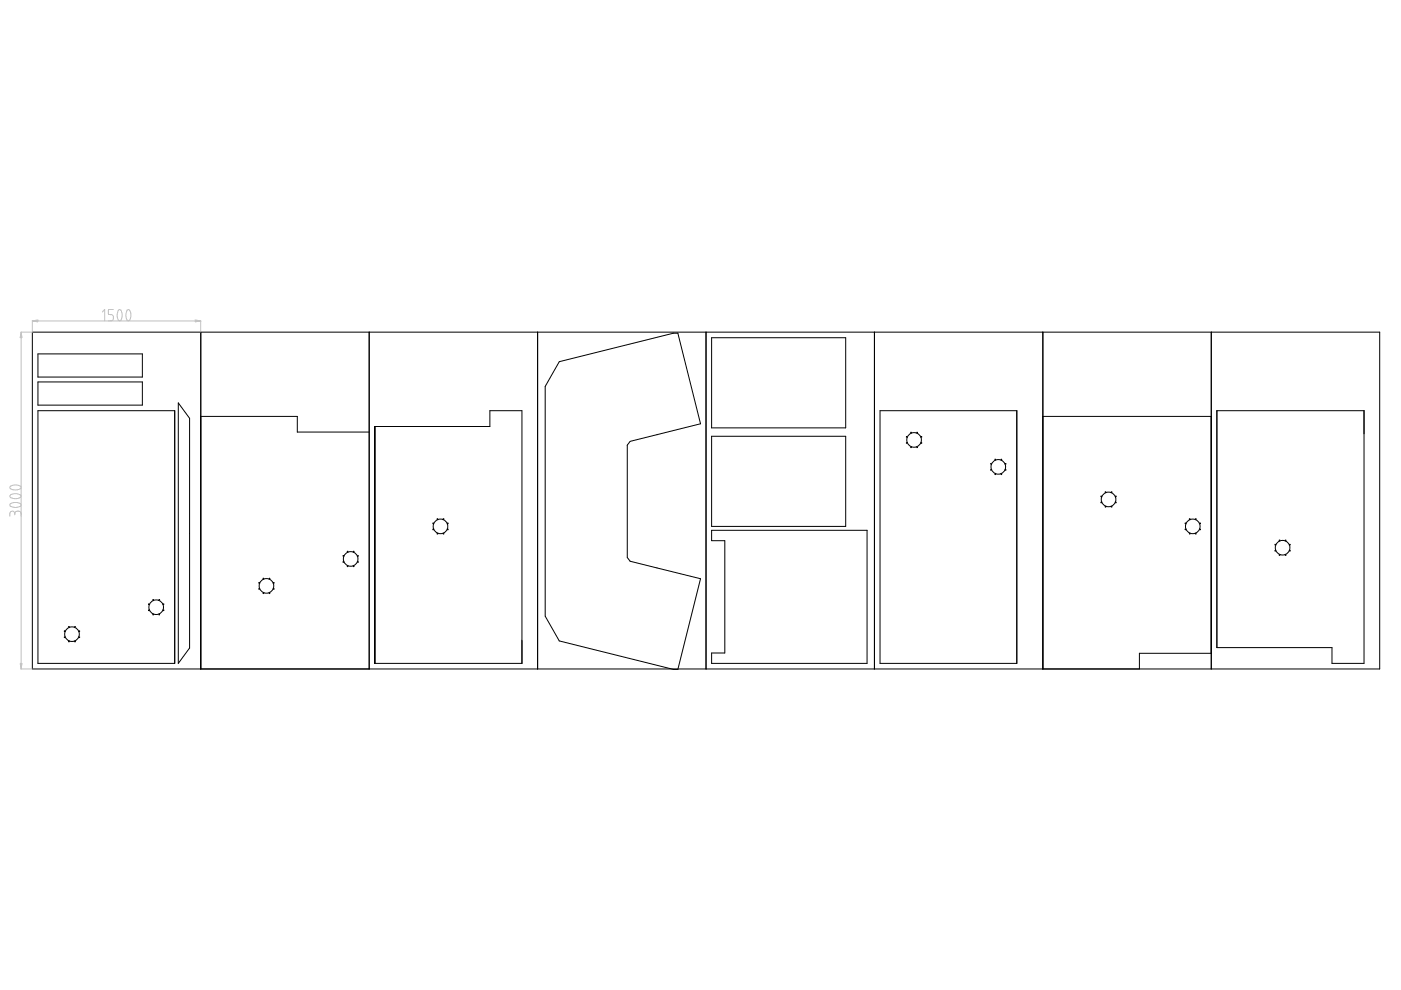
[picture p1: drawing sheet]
<svg xmlns="http://www.w3.org/2000/svg" width="297mm" height="210mm" viewBox="0 0 297 210" stroke-linecap="round" stroke-linejoin="round" font-family="sans-serif">
<g fill="none" stroke="#000" stroke-width=".21">
<path d="M6.9 70.4h285.6v71.4h-285.6zM8 75h22.2v4.9h-22.2zM42.6 70.4v71.4M78.3 70.4v71.4M114 70.4v71.4M118.6 76.7l24.1-6h1l4.8 19.2-14.9 3.7-.6 .8v23.8l.6 .8 14.9 3.7-4.8 19.2h-1l-24.1-6-3-5.3v-48.7zM149.7 70.4v71.4M150.9 71.6h28.4v19.1h-28.4zM185.4 70.4v71.4M221.1 70.4v71.4M256.8 70.4v71.4M8 87.1h29v53.6h-29z"/>
<path d="M8 81h22.2v4.9h-22.2zM37.8 85.4l2.4 3.3v48.7l-2.4 3.3zM42.6 88.3h20.4v3.3h15.3M79.5 90.4h24.4v-3.3h6.8v53.6h-31.2zM150.9 92.5h28.4v19.1h-28.4zM186.6 87.1h29v53.6h-29zM221.1 88.3h35.7M258 87.1h31.2v53.6h-6.8v-3.4h-24.4zM150.9 112.4h32.9v28.3h-32.9v-2.2h2.8v-23.9h-2.8zM256.8 138.5h-15.2v3.3"/>
<circle cx="192.3" cy="92.6" r=".08"/>
<circle cx="192.3" cy="93.9" r=".08"/>
<circle cx="193.2" cy="94.8" r=".08"/>
<circle cx="193.2" cy="91.7" r=".08"/>
<circle cx="193.8" cy="93.3" r="1.55"/>
<circle cx="194.4" cy="94.8" r=".08"/>
<circle cx="194.4" cy="91.7" r=".08"/>
<circle cx="195.4" cy="92.6" r=".08"/>
<circle cx="195.4" cy="93.9" r=".08"/>
<circle cx="210.1" cy="98.3" r=".08"/>
<circle cx="210.1" cy="99.6" r=".08"/>
<circle cx="211" cy="97.4" r=".08"/>
<circle cx="211.7" cy="99" r="1.55"/>
<circle cx="212.3" cy="97.4" r=".08"/>
<circle cx="213.2" cy="98.3" r=".08"/>
<circle cx="213.2" cy="99.6" r=".08"/>
<circle cx="72.8" cy="119.2" r=".08"/>
<circle cx="72.8" cy="117.9" r=".08"/>
<circle cx="73.7" cy="117" r=".08"/>
<circle cx="74.3" cy="118.5" r="1.55"/>
<circle cx="75" cy="117" r=".08"/>
<circle cx="75.9" cy="119.2" r=".08"/>
<circle cx="75.9" cy="117.9" r=".08"/>
<circle cx="91.8" cy="112.2" r=".08"/>
<circle cx="91.8" cy="111" r=".08"/>
<circle cx="92.7" cy="110.1" r=".08"/>
<circle cx="92.7" cy="113.2" r=".08"/>
<circle cx="93.4" cy="111.6" r="1.55"/>
<circle cx="94" cy="110.1" r=".08"/>
<circle cx="94" cy="113.2" r=".08"/>
<circle cx="94.9" cy="112.2" r=".08"/>
<circle cx="94.9" cy="111" r=".08"/>
<circle cx="211" cy="100.5" r=".08"/>
<circle cx="212.3" cy="100.5" r=".08"/>
<circle cx="233.5" cy="106.5" r=".08"/>
<circle cx="233.5" cy="105.2" r=".08"/>
<circle cx="234.4" cy="104.3" r=".08"/>
<circle cx="234.4" cy="107.4" r=".08"/>
<circle cx="235" cy="105.9" r="1.55"/>
<circle cx="235.7" cy="104.3" r=".08"/>
<circle cx="235.7" cy="107.4" r=".08"/>
<circle cx="236.6" cy="106.5" r=".08"/>
<circle cx="236.6" cy="105.2" r=".08"/>
<circle cx="251.3" cy="112.2" r=".08"/>
<circle cx="251.3" cy="111" r=".08"/>
<circle cx="252.2" cy="110.1" r=".08"/>
<circle cx="252.2" cy="113.2" r=".08"/>
<circle cx="252.9" cy="111.6" r="1.55"/>
<circle cx="253.5" cy="110.1" r=".08"/>
<circle cx="253.5" cy="113.2" r=".08"/>
<circle cx="254.4" cy="112.2" r=".08"/>
<circle cx="254.4" cy="111" r=".08"/>
<circle cx="270.4" cy="116.8" r=".08"/>
<circle cx="270.4" cy="115.5" r=".08"/>
<circle cx="271.3" cy="114.6" r=".08"/>
<circle cx="271.3" cy="117.7" r=".08"/>
<circle cx="271.9" cy="116.1" r="1.55"/>
<circle cx="272.6" cy="114.6" r=".08"/>
<circle cx="272.6" cy="117.7" r=".08"/>
<circle cx="273.5" cy="116.8" r=".08"/>
<circle cx="273.5" cy="115.5" r=".08"/>
<circle cx="13.7" cy="133.8" r=".08"/>
<circle cx="13.7" cy="135.1" r=".08"/>
<circle cx="14.6" cy="132.9" r=".08"/>
<circle cx="14.6" cy="136" r=".08"/>
<circle cx="15.3" cy="134.5" r="1.55"/>
<circle cx="15.9" cy="132.9" r=".08"/>
<circle cx="15.9" cy="136" r=".08"/>
<circle cx="16.8" cy="133.8" r=".08"/>
<circle cx="16.8" cy="135.1" r=".08"/>
<circle cx="31.6" cy="128.1" r=".08"/>
<circle cx="31.6" cy="129.4" r=".08"/>
<circle cx="32.5" cy="130.3" r=".08"/>
<circle cx="32.5" cy="127.2" r=".08"/>
<circle cx="33.1" cy="128.7" r="1.55"/>
<circle cx="33.8" cy="130.3" r=".08"/>
<circle cx="33.8" cy="127.2" r=".08"/>
<circle cx="34.7" cy="128.1" r=".08"/>
<circle cx="34.7" cy="129.4" r=".08"/>
<circle cx="54.9" cy="123.6" r=".08"/>
<circle cx="54.9" cy="124.9" r=".08"/>
<circle cx="55.9" cy="122.7" r=".08"/>
<circle cx="55.9" cy="125.8" r=".08"/>
<circle cx="56.5" cy="124.2" r="1.55"/>
<circle cx="57.1" cy="122.7" r=".08"/>
<circle cx="57.1" cy="125.8" r=".08"/>
<circle cx="58" cy="123.6" r=".08"/>
<circle cx="58" cy="124.9" r=".08"/>
<circle cx="73.7" cy="120.1" r=".08"/>
<circle cx="75" cy="120.1" r=".08"/>
</g>
<g fill="none" stroke="#c0c0c0" stroke-width=".21">
<path d="M4.4 70.4h2.4M4.5 70.4v71.4M6.9 68.1h35.7M6.9 68v2.4M21.7 66.2l.5-.6v2.4M24 65.6h-1v1.1h.7l.3 .4-.1 .8-.9 .1M25.1 65.7h.5l.2 .5 .1 .8-.2 .7a.42 .42 0 0 1-.5 .3 .42 .42 0 0 1-.3-.5l-.1-.9zM27 65.8l.4-.1 .3 .6v.8l-.2 .7a.42 .42 0 0 1-.5 .2 .42 .42 0 0 1-.2-.6l-.1-.9zM42.6 68v2.4M2.2 105l1-.3 1 .2a.42 .42 0 0 1 .2 .5 .42 .42 0 0 1-.5 .2l-.9 .1-.6-.2a.33 .33 0 0 1-.3-.2 .33 .33 0 0 1 .1-.3zM2.2 106.8l.8-.3 1.2 .2a.42 .42 0 0 1 .2 .6 .42 .42 0 0 1-.5 .2l-1 .1-.7-.3a.32 .32 0 0 1 0-.5zM2.2 103.1l.8-.3 1.2 .2a.42 .42 0 0 1 .2 .6 .42 .42 0 0 1-.5 .2l-1 .1-.7-.3a.32 .32 0 0 1 0-.5z"/>
<path d="M3.1 108.9v-.3l-.3-.2-.5 .1-.2 .4v.5M3.1 108.9l.2-.4 .8-.1 .3 .3 .1 .7M3.1 108.9v.3M4.4 141.8h2.4"/>
</g>
<g fill="#c0c0c0" stroke="#c0c0c0" stroke-width=".21">
<path d="M6.9 68.1l1.1-.3v.4z"/>
<path d="M41.4 67.8l1.2 .3-1.2 .1z"/>
<path d="M4.5 70.4l.2 1.2h-.4z"/>
<path d="M4.3 140.7h.4l-.2 1.1z"/>
</g>
</svg>
